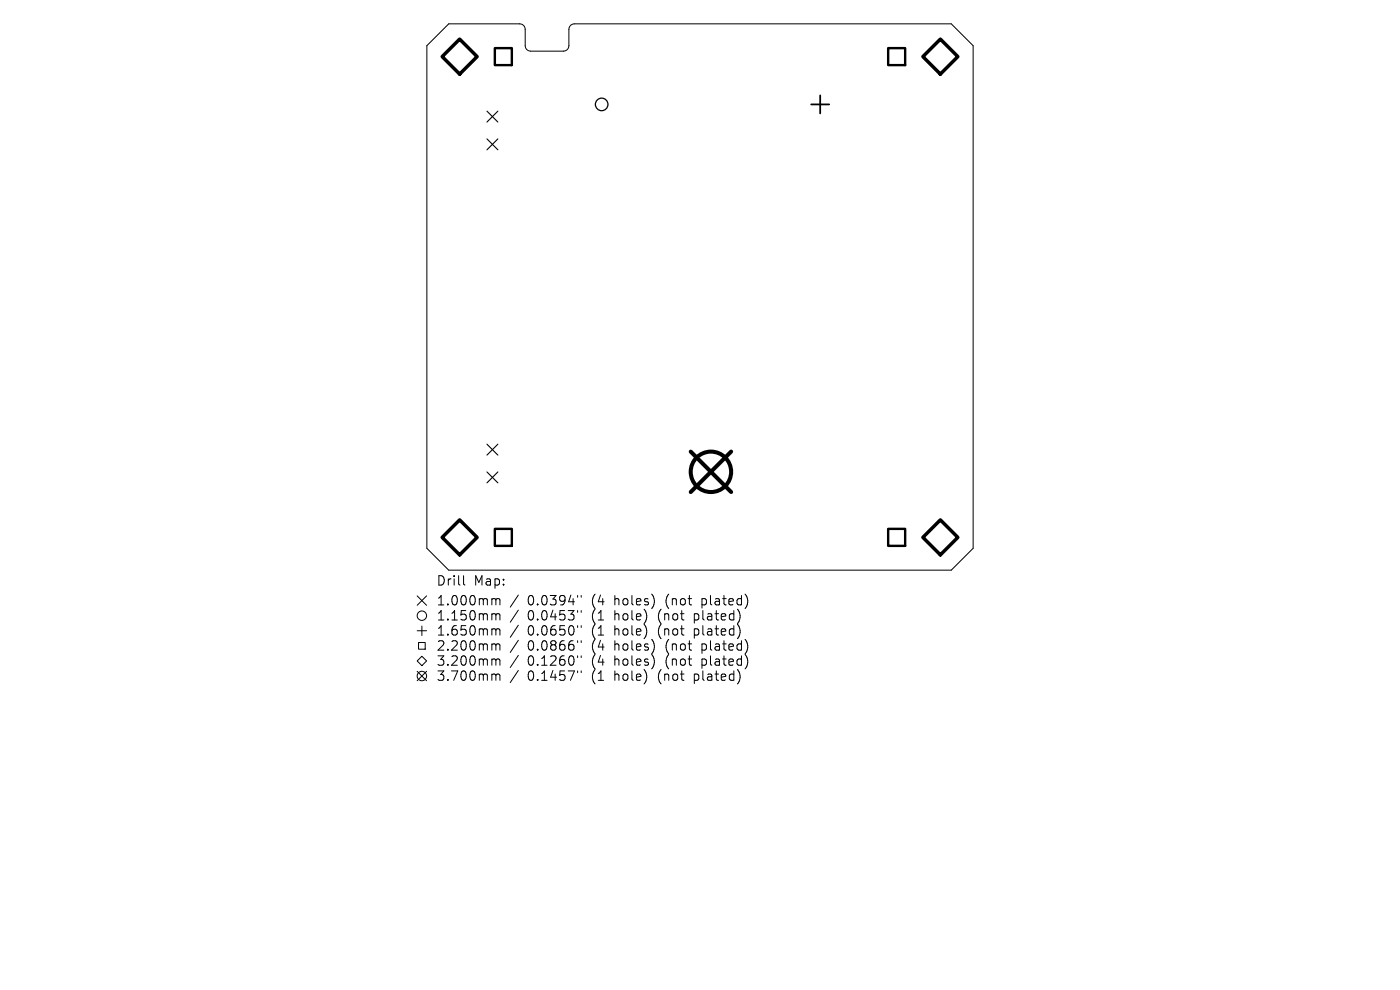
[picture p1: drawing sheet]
<svg xmlns="http://www.w3.org/2000/svg" width="297mm" height="210mm" viewBox="0 0 297 210" stroke-linecap="round" stroke-linejoin="round" font-family="sans-serif">
<defs><g id="words">
<g font-size="2.8">
<text x="92.5" y="124.5">Drill</text>
<text x="100.4" y="124.5">Map:</text>
<text x="92.5" y="128.7">1.000mm</text>
<text x="92.5" y="131.9">1.150mm</text>
<text x="111.7" y="128.7">0.0394&quot;</text>
<text x="111.7" y="131.9">0.0453&quot;</text>
<text x="125.4" y="128.7">(4</text>
<text x="125.4" y="131.9">(1</text>
<text x="130.2" y="128.7">holes)</text>
<text x="130.2" y="131.9">hole)</text>
<text x="139.6" y="131.9">(not</text>
<text x="141.2" y="128.7">(not</text>
<text x="147.3" y="131.9">plated)</text>
<text x="148.9" y="128.7">plated)</text>
<text x="92.5" y="135.1">1.650mm</text>
<text x="111.7" y="135.1">0.0650&quot;</text>
<text x="125.4" y="135.1">(1</text>
<text x="130.2" y="135.1">hole)</text>
<text x="139.6" y="135.1">(not</text>
<text x="147.3" y="135.1">plated)</text>
<text x="92.5" y="138.3">2.200mm</text>
<text x="92.5" y="141.5">3.200mm</text>
<text x="111.7" y="138.3">0.0866&quot;</text>
<text x="111.7" y="141.5">0.1260&quot;</text>
<text x="125.4" y="138.3">(4</text>
<text x="125.4" y="141.5">(4</text>
<text x="130.2" y="138.3">holes)</text>
<text x="130.2" y="141.5">holes)</text>
<text x="141.2" y="138.3">(not</text>
<text x="141.2" y="141.5">(not</text>
<text x="148.9" y="138.3">plated)</text>
<text x="148.9" y="141.5">plated)</text>
<text x="92.5" y="144.7">3.700mm</text>
<text x="111.7" y="144.7">0.1457&quot;</text>
<text x="125.4" y="144.7">(1</text>
<text x="130.2" y="144.7">hole)</text>
<text x="139.6" y="144.7">(not</text>
<text x="147.3" y="144.7">plated)</text>
</g>
</g></defs>
<g fill="none" stroke="#000" stroke-width=".21">
<path d="M90.6 9.7l4.6-4.6h15.1a1.16 1.16 0 0 1 1.1 1.1v3.7a1.16 1.16 0 0 0 1.2 1l7.1-.1a1.16 1.16 0 0 0 1-1.1v-3.5a1.16 1.16 0 0 1 1.1-1.1h80l4.6 4.6v106.6l-4.6 4.6h-106.6l-4.6-4.6zM88.5 126.4l2 2M88.5 133.8h2M88.8 136.3h1.4v1.4h-1.4zM89.5 139.2l1 1-1 1-1-1zM89.5 132.8v2M90.5 126.4l-2 2M98.3 122.1v1.7l.3 .3M104.6 127l.5 .1 .1 .2M104.6 130.2h.3l.3 .3M104.6 133.4h.3l.3 .3M104.6 136.6l.5 .1 .1 .2"/>
<path d="M104.6 139.8l.5 .1 .1 .2M105.2 127.3l.3-.3 .5 .1 .1 1.2M105.2 127.3v1M105.2 130.5v1M105.2 133.7v1M105.2 136.9v1M105.2 130.5l.3-.3 .5 .1 .1 1.2M105.2 133.7l.3-.3 .5 .1 .1 1.2M105.2 136.9l.3-.3 .5 .1 .1 1.2M110 126.2l-1.8 2.6M110 129.4l-1.8 2.6M110 132.6l-1.8 2.6"/>
<path d="M110 135.8l-1.8 2.6M110 139l-1.8 2.6M122.5 126.3v.4M122.5 129.5v.4M122.5 132.7v.4M122.5 135.9v.4M122.5 139.1v.4M123.3 126.3v.4M123.3 129.5v.4M123.3 132.7v.4M123.3 135.9v.4M123.3 139.1v.4"/>
<path d="M138.5 126.4l.3 1-.3 1.3M138.5 136l.3 1-.3 1.3M138.5 139.2l.3 1-.3 1.3M156.5 132.5a2.35 2.35 0 0 1 0 2.9M156.9 130.1l.1 .8-.5 1.3M158.2 126.1a2.35 2.35 0 0 1 0 2.9M158.2 135.7a2.35 2.35 0 0 1 0 2.9M158.2 138.9a2.35 2.35 0 0 1 0 2.9M88.5 142.4l2 2M90.5 142.4l-2 2M104.6 143h.3l.3 .3M105.2 140.1v1"/>
<path d="M105.2 143.3v1M105.2 140.1l.3-.3 .5 .1 .1 1.2M105.2 143.3l.3-.3 .5 .1 .1 1.2M110 142.2l-1.8 2.6M122.5 142.3v.4M123.3 142.3v.4M156.9 142.9l.1 .8-.5 1.3"/>
<circle cx="89.5" cy="130.6" r="1"/>
<circle cx="89.5" cy="143.4" r="1"/>
</g>
<path d="M103.3 23.6l2.3 2.3M103.3 29.5l2.3 2.3M105.6 23.6l-2.3 2.3M105.6 29.5l-2.3 2.3M103.3 94.2l2.3 2.3M105.6 94.2l-2.3 2.3M103.3 100.1l2.3 2.3M105.6 100.1l-2.3 2.3" fill="none" stroke="#000" stroke-width=".23"/>
<circle cx="127.6" cy="22.1" r="1.33" fill="none" stroke="#000" stroke-width=".27"/>
<path d="M172.1 22.1h3.8M174 20.2v3.9" fill="none" stroke="#000" stroke-width=".38"/>
<path d="M105 10.2h3.6v3.6h-3.6zM188.4 10.2h3.6v3.6h-3.6zM105 112.2h3.6v3.6h-3.6zM188.4 112.2h3.6v3.6h-3.6z" fill="none" stroke="#000" stroke-width=".51"/>
<path d="M97.5 8.3l3.7 3.7-3.7 3.7-3.7-3.7zM195.8 12l3.7-3.7 3.7 3.7-3.7 3.7zM97.5 110.3l3.7 3.7-3.7 3.7-3.7-3.7zM195.8 114l3.7-3.7 3.7 3.7-3.7 3.7z" fill="none" stroke="#000" stroke-width=".74"/>
<g fill="none" stroke="#000" stroke-width=".86">
<path d="M146.5 95.8l8.6 8.6M155.1 95.8l-8.6 8.6"/>
<circle cx="150.8" cy="100.1" r="4.3"/>
</g>
<use href="#words"/>
</svg>
